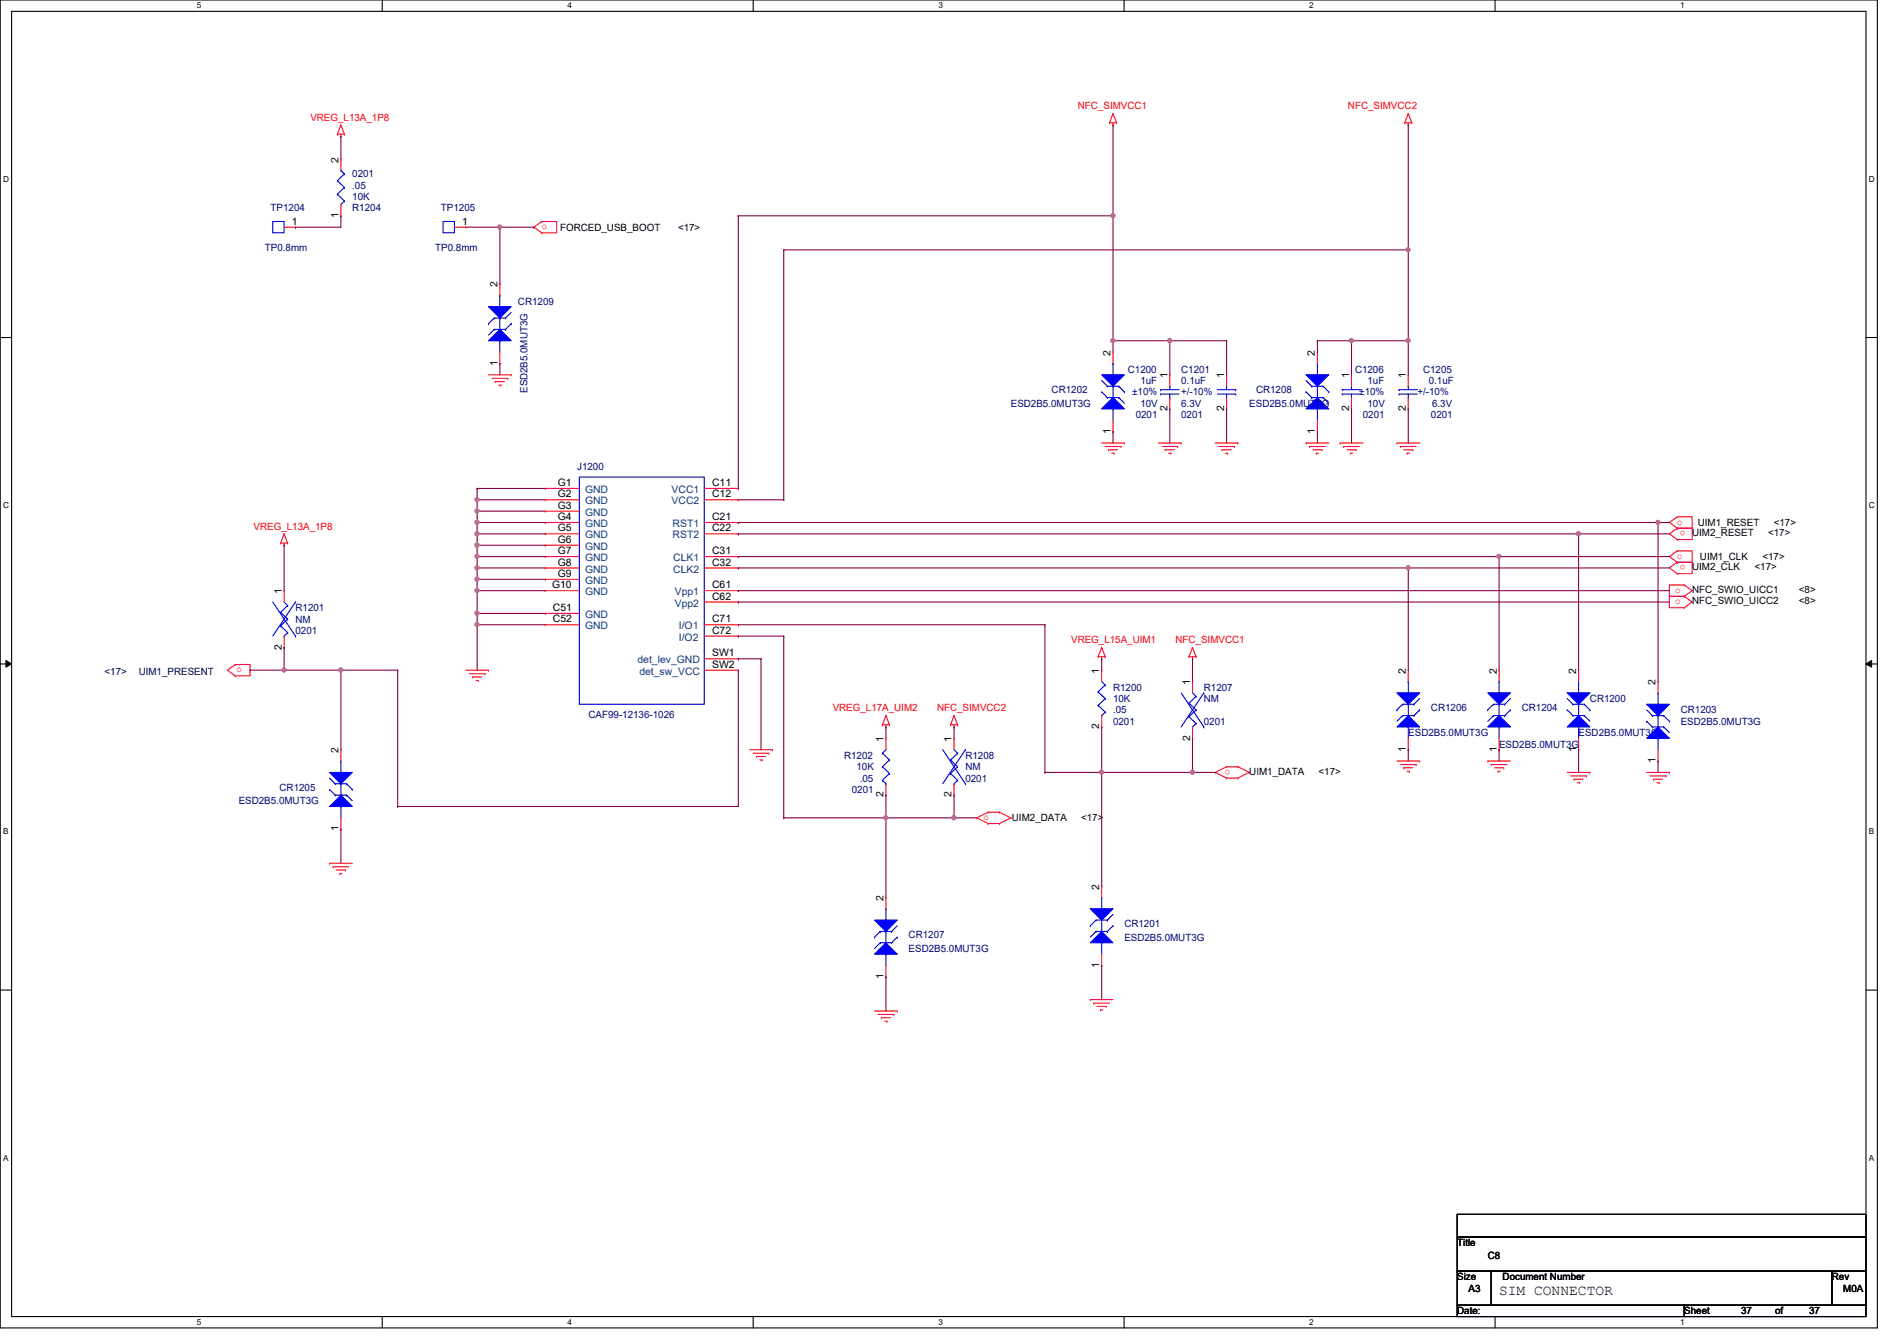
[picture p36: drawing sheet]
<svg xmlns="http://www.w3.org/2000/svg" width="297mm" height="210mm" viewBox="0 0 297 210" stroke-linecap="round" stroke-linejoin="round" font-family="sans-serif">
<defs><g id="words">
<text font-size="2.3" x="234.7" y="202.8">SIM CONNECTOR</text>
<g font-size="1.6" fill="#f00">
<text x="168.8" y="17.1">NFC_SIMVCC1</text>
<text x="211.1" y="17.1">NFC_SIMVCC2</text>
<text x="48.6" y="18.9">VREG_L13A_1P8</text>
<text x="84.8" y="35.9">o</text>
<text x="39.7" y="82.9">VREG_L13A_1P8</text>
<text x="262.6" y="82.1">o</text>
<text x="263.9" y="83.1" transform="rotate(180 263.9 83.1)">o</text>
<text x="262.6" y="87.5">o</text>
<text x="263.9" y="88.5" transform="rotate(180 263.9 88.5)">o</text>
<text x="262.3" y="92.8">o</text>
<text x="262.3" y="94.6">o</text>
<text x="167.7" y="100.7">VREG_L15A_UIM1</text>
<text x="184.1" y="100.7">NFC_SIMVCC1</text>
<text x="37" y="105.2">o</text>
<text x="130.4" y="111.3">VREG_L17A_UIM2</text>
<text x="146.7" y="111.3">NFC_SIMVCC2</text>
<text x="192.6" y="120.5" transform="rotate(180 192.6 120.5)">o</text>
<text x="154" y="128.4">o</text>
</g>
<g font-size="1.6">
<text x="53" y="25.4" transform="rotate(-90 53 25.4)">2</text>
<text x="45.7" y="35.2">1</text>
<text x="53" y="34.1" transform="rotate(-90 53 34.1)">1</text>
<text x="72.4" y="35.2">1</text>
<text x="87.7" y="36.1">FORCED_USB_BOOT</text>
<text x="106.2" y="36.1">&lt;17&gt;</text>
<text x="77.9" y="45" transform="rotate(-90 77.9 45)">2</text>
<text x="77.9" y="57.2" transform="rotate(-90 77.9 57.2)">1</text>
<text x="173.9" y="55.7" transform="rotate(-90 173.9 55.7)">2</text>
<text x="182.8" y="59.2" transform="rotate(-90 182.8 59.2)">1</text>
<text x="191.7" y="59.2" transform="rotate(-90 191.7 59.2)">1</text>
<text x="205.9" y="55.7" transform="rotate(-90 205.9 55.7)">2</text>
<text x="211.2" y="59.2" transform="rotate(-90 211.2 59.2)">1</text>
<text x="220.1" y="59.2" transform="rotate(-90 220.1 59.2)">1</text>
<text x="182.8" y="64.3" transform="rotate(-90 182.8 64.3)">2</text>
<text x="191.7" y="64.3" transform="rotate(-90 191.7 64.3)">2</text>
<text x="211.2" y="64.3" transform="rotate(-90 211.2 64.3)">2</text>
<text x="220.1" y="64.3" transform="rotate(-90 220.1 64.3)">2</text>
<text x="173.9" y="67.9" transform="rotate(-90 173.9 67.9)">1</text>
<text x="205.9" y="67.9" transform="rotate(-90 205.9 67.9)">1</text>
<text x="87.3" y="76.1">G1</text>
<text x="87.3" y="77.9">G2</text>
<text x="111.5" y="77.9">C12</text>
<text x="111.5" y="76.1">C11</text>
<text x="87.3" y="79.6">G3</text>
<text x="87.3" y="81.4">G4</text>
<text x="87.3" y="83.2">G5</text>
<text x="111.5" y="81.4">C21</text>
<text x="111.5" y="83.2">C22</text>
<text x="265" y="83.9">UIM2_RESET</text>
<text x="265.9" y="82.3">UIM1_RESET</text>
<text x="276.9" y="83.9">&lt;17&gt;</text>
<text x="277.7" y="82.3">&lt;17&gt;</text>
<text x="87.3" y="85">G6</text>
<text x="87.3" y="86.7">G7</text>
<text x="87.3" y="88.5">G8</text>
<text x="111.5" y="86.7">C31</text>
<text x="111.5" y="88.5">C32</text>
<text x="265" y="89.3">UIM2_CLK</text>
<text x="266.2" y="87.7">UIM1_CLK</text>
<text x="274.7" y="89.3">&lt;17&gt;</text>
<text x="276" y="87.7">&lt;17&gt;</text>
<text x="44.1" y="93" transform="rotate(-90 44.1 93)">1</text>
<text x="86.4" y="92.1">G10</text>
<text x="86.6" y="95.6">C51</text>
<text x="87.3" y="90.3">G9</text>
<text x="111.5" y="92.1">C61</text>
<text x="111.5" y="93.9">C62</text>
<text x="265" y="92.8">NFC_SWIO_UICC1</text>
<text x="265" y="94.6">NFC_SWIO_UICC2</text>
<text x="281.7" y="92.8">&lt;8&gt;</text>
<text x="281.7" y="94.6">&lt;8&gt;</text>
<text x="44.1" y="101.7" transform="rotate(-90 44.1 101.7)">2</text>
<text x="86.6" y="97.4">C52</text>
<text x="111.5" y="97.4">C71</text>
<text x="111.5" y="99.2">C72</text>
<text x="111.5" y="102.7">SW1</text>
<text x="111.5" y="104.5">SW2</text>
<text x="172.1" y="105.5" transform="rotate(-90 172.1 105.5)">1</text>
<text x="186.3" y="107.2" transform="rotate(-90 186.3 107.2)">1</text>
<text x="220.1" y="105.5" transform="rotate(-90 220.1 105.5)">2</text>
<text x="234.4" y="105.5" transform="rotate(-90 234.4 105.5)">2</text>
<text x="246.8" y="105.5" transform="rotate(-90 246.8 105.5)">2</text>
<text x="259.2" y="107.2" transform="rotate(-90 259.2 107.2)">2</text>
<text x="53" y="117.9" transform="rotate(-90 53 117.9)">2</text>
<text x="138.3" y="116.1" transform="rotate(-90 138.3 116.1)">1</text>
<text x="149" y="116.1" transform="rotate(-90 149 116.1)">1</text>
<text x="172.1" y="114.1" transform="rotate(-90 172.1 114.1)">2</text>
<text x="186.3" y="115.9" transform="rotate(-90 186.3 115.9)">2</text>
<text x="220.1" y="117.7" transform="rotate(-90 220.1 117.7)">1</text>
<text x="234.4" y="117.7" transform="rotate(-90 234.4 117.7)">1</text>
<text x="246.8" y="117.7" transform="rotate(-90 246.8 117.7)">1</text>
<text x="259.2" y="119.5" transform="rotate(-90 259.2 119.5)">1</text>
<text x="138.3" y="124.8" transform="rotate(-90 138.3 124.8)">2</text>
<text x="149" y="124.8" transform="rotate(-90 149 124.8)">2</text>
<text x="195.6" y="121.3">UIM1_DATA</text>
<text x="206.5" y="121.3">&lt;17&gt;</text>
<text x="53" y="130.1" transform="rotate(-90 53 130.1)">1</text>
<text x="158.5" y="128.6">UIM2_DATA</text>
<text x="169.3" y="128.6">&lt;17&gt;</text>
<text x="138.3" y="141" transform="rotate(-90 138.3 141)">2</text>
<text x="172.1" y="139.2" transform="rotate(-90 172.1 139.2)">2</text>
<text x="138.3" y="153.2" transform="rotate(-90 138.3 153.2)">1</text>
<text x="172.1" y="151.5" transform="rotate(-90 172.1 151.5)">1</text>
<text x="228.2" y="195.1">Title</text>
<text x="233" y="197">C8</text>
<text x="228.2" y="200.4">Size</text>
<text x="230" y="202.2">A3</text>
<text x="235.3" y="200.4">Document Number</text>
<text x="286.8" y="200.4">Rev</text>
<text x="288.6" y="202.2">M0A</text>
<text x="228.2" y="205.7">Date:</text>
<text x="263.7" y="205.7">Sheet</text>
<text x="272.6" y="205.7">37</text>
<text x="278" y="205.7">of</text>
<text x="283.3" y="205.7">37</text>
</g>
<g font-size="1.6" fill="#000080">
<text x="55.2" y="29.5">.05</text>
<text x="55.2" y="27.8">0201</text>
<text x="42.4" y="33.1">TP1204</text>
<text x="55.2" y="33.1">R1204</text>
<text x="55.2" y="31.3">10K</text>
<text x="69" y="33.1">TP1205</text>
<text x="41.5" y="39.3">TP0.8mm</text>
<text x="68.2" y="39.3">TP0.8mm</text>
<text x="81.1" y="47.7">CR1209</text>
<text x="176.6" y="58.3">C1200</text>
<text x="185" y="58.3">C1201</text>
<text x="212.2" y="58.3">C1206</text>
<text x="222.8" y="58.3">C1205</text>
<text x="82.6" y="61.5" transform="rotate(-90 82.6 61.5)">ESD2B5.0MUT3G</text>
<text x="158.3" y="63.7">ESD2B5.0MUT3G</text>
<text x="164.7" y="61.6">CR1202</text>
<text x="177.3" y="61.9">±10%</text>
<text x="177.8" y="65.4">0201</text>
<text x="178.6" y="60.1">1uF</text>
<text x="178.6" y="63.7">10V</text>
<text x="185" y="60.1">0.1uF</text>
<text x="185" y="65.4">0201</text>
<text x="185" y="63.7">6.3V</text>
<text x="185" y="61.9">+/-10%</text>
<text x="195.6" y="63.7">ESD2B5.0MUT3G</text>
<text x="196.7" y="61.6">CR1208</text>
<text x="212.8" y="61.9">±10%</text>
<text x="213.4" y="65.4">0201</text>
<text x="214.1" y="60.1">1uF</text>
<text x="214.1" y="63.7">10V</text>
<text x="222" y="61.9">+/-10%</text>
<text x="223.7" y="60.1">0.1uF</text>
<text x="224.1" y="65.4">0201</text>
<text x="224.2" y="63.7">6.3V</text>
<text x="90.4" y="73.6">J1200</text>
<text x="46.3" y="95.7">R1201</text>
<text x="46.3" y="97.5">NM</text>
<text x="46.3" y="99.2">0201</text>
<text x="92.2" y="112.4">CAF99-12136-1026</text>
<text x="174.3" y="108.1">R1200</text>
<text x="174.3" y="109.9">10K</text>
<text x="174.3" y="111.7">.05</text>
<text x="174.3" y="113.5">0201</text>
<text x="188.5" y="108.1">R1207</text>
<text x="188.5" y="109.9">NM</text>
<text x="188.5" y="113.5">0201</text>
<text x="224.1" y="111.3">CR1206</text>
<text x="238.3" y="111.3">CR1204</text>
<text x="249" y="109.9">CR1200</text>
<text x="263.2" y="111.7">CR1203</text>
<text x="263.2" y="113.5">ESD2B5.0MUT3G</text>
<text x="132.2" y="118.8">R1202</text>
<text x="151.2" y="118.8">R1208</text>
<text x="220.5" y="115.2">ESD2B5.0MUT3G</text>
<text x="234.7" y="117">ESD2B5.0MUT3G</text>
<text x="247.2" y="115.2">ESD2B5.0MUT3G</text>
<text x="37.4" y="125.9">ESD2B5.0MUT3G</text>
<text x="43.8" y="123.8">CR1205</text>
<text x="133.4" y="124.1">0201</text>
<text x="134.1" y="120.6">10K</text>
<text x="134.6" y="122.3">.05</text>
<text x="151.2" y="120.6">NM</text>
<text x="151.2" y="122.3">0201</text>
<text x="142.3" y="146.9">CR1207</text>
<text x="142.3" y="149">ESD2B5.0MUT3G</text>
<text x="176.1" y="145.1">CR1201</text>
<text x="176.1" y="147.2">ESD2B5.0MUT3G</text>
</g>
<g font-size="1.6" fill="#004080">
<text x="91.6" y="77.2">GND</text>
<text x="105.2" y="77.2">VCC1</text>
<text x="91.6" y="79">GND</text>
<text x="91.6" y="80.7">GND</text>
<text x="91.6" y="82.5">GND</text>
<text x="105.2" y="79">VCC2</text>
<text x="105.3" y="82.5">RST1</text>
<text x="91.6" y="84.3">GND</text>
<text x="91.6" y="86.1">GND</text>
<text x="91.6" y="87.8">GND</text>
<text x="91.6" y="89.6">GND</text>
<text x="105.3" y="84.3">RST2</text>
<text x="105.4" y="87.8">CLK1</text>
<text x="105.4" y="89.6">CLK2</text>
<text x="91.6" y="91.4">GND</text>
<text x="91.6" y="93.2">GND</text>
<text x="105.7" y="93.2">Vpp1</text>
<text x="105.7" y="95">Vpp2</text>
<text x="91.6" y="96.7">GND</text>
<text x="91.6" y="98.5">GND</text>
<text x="106.3" y="98.5">I/O1</text>
<text x="106.3" y="100.3">I/O2</text>
<text x="99.8" y="103.8">det_lev_GND</text>
<text x="100.1" y="105.6">det_sw_VCC</text>
</g>
<g font-size="1.6" fill="#000040">
<text x="16.4" y="105.6">&lt;17&gt;</text>
<text x="21.7" y="105.6">UIM1_PRESENT</text>
</g>
<g font-size="1.3">
<text x="30.8" y="1.3">5</text>
<text x="88.9" y="1.3">4</text>
<text x="146.9" y="1.3">3</text>
<text x="205" y="1.3">2</text>
<text x="263.1" y="1.3">1</text>
<text x=".5" y="28.4">D</text>
<text x="292.6" y="28.4">D</text>
<text x=".5" y="79.5">C</text>
<text x="292.6" y="79.5">C</text>
<text x=".5" y="130.6">B</text>
<text x="292.6" y="130.6">B</text>
<text x=".5" y="181.7">A</text>
<text x="292.6" y="181.7">A</text>
<text x="30.8" y="207.4">5</text>
<text x="88.9" y="207.4">4</text>
<text x="146.9" y="207.4">3</text>
<text x="205" y="207.4">2</text>
<text x="263.1" y="207.4">1</text>
</g>
</g></defs>
<path d="M0 0h294v207.9h-294zM1.8 1.8h290.4v204.3h-290.4z" fill="none" stroke="#000" stroke-width=".17"/>
<g fill="#fff">
<path d="M30.8 .2h.7v1.4h-.7z"/>
<path d="M30.8 206.2h.7v1.4h-.7z"/>
</g>
<path d="M59.9 0v1.8M59.9 206.1v1.8" fill="none" stroke="#000" stroke-width=".17"/>
<g fill="#fff">
<path d="M88.9 .2h.6v1.4h-.6z"/>
<path d="M88.9 206.2h.6v1.4h-.6z"/>
</g>
<path d="M117.9 0v1.8M117.9 206.1v1.8" fill="none" stroke="#000" stroke-width=".17"/>
<g fill="#fff">
<path d="M146.9 .2h.7v1.4h-.7z"/>
<path d="M146.9 206.2h.7v1.4h-.7z"/>
</g>
<path d="M176 0v1.8M176 206.1v1.8" fill="none" stroke="#000" stroke-width=".17"/>
<g fill="#fff">
<path d="M205 .2h.7v1.4h-.7z"/>
<path d="M205 206.2h.7v1.4h-.7z"/>
</g>
<path d="M234.1 0v1.8M234.1 206.1v1.8" fill="none" stroke="#000" stroke-width=".17"/>
<g fill="#fff">
<path d="M263.1 .2h.7v1.4h-.7z"/>
<path d="M263.1 206.2h.7v1.4h-.7z"/>
<path d="M.5 27.3h.9v1.4h-.9z"/>
<path d="M292.6 27.3h.9v1.4h-.9z"/>
<path d="M.5 78.4h.9v1.4h-.9z"/>
<path d="M292.6 78.4h.9v1.4h-.9z"/>
</g>
<path d="M0 52.8h1.8M292.2 52.8h1.8" fill="none" stroke="#000" stroke-width=".17"/>
<g fill="#fff">
<path d="M.5 129.5h.8v1.4h-.8z"/>
<path d="M292.6 129.5h.9v1.4h-.9z"/>
</g>
<path d="M0 103.9h1.8M292.2 103.9h1.8" fill="none" stroke="#000" stroke-width=".17"/>
<path d="M.9 103.4l.9 .5-.9 .5zM292.2 103.9l.9-.5v1z" fill="#000"/>
<path d="M.9 103.4l.9 .5-.9 .5zM292.2 103.9l.9-.5v1z" fill="none" stroke="#000" stroke-width=".16"/>
<g fill="#fff">
<path d="M.5 180.5h.8v1.4h-.8z"/>
<path d="M292.6 180.5h.9v1.4h-.9z"/>
</g>
<path d="M0 155h1.8M292.2 155h1.8M228.2 190.1h64v3.5h-64zM228.2 193.6h64v5.4h-64zM228.2 199h5.3v5.3h-5.3zM233.5 199h53.3v5.3h-53.3zM286.8 199h5.4v5.3h-5.4zM228.2 204.3h35.5v1.8h-35.5zM263.7 204.3h28.5v1.8h-28.5z" fill="none" stroke="#000" stroke-width=".17"/>
<g fill="none" stroke="#f00" stroke-width=".17">
<path d="M53.4 19.6h.1M53.4 19.6l.5 1.4M53.4 19.6l-.6 1.4M173.7 19.2h.1M173.7 19.2h1.1M174.3 19.6h.1M174.3 17.8h.1M174.3 19.2v.4M174.3 17.8l-.6 1.4M174.3 17.8l.5 1.4M174.8 19.2h.1M220 19.2h.1"/>
<path d="M220 19.2h1.1M220.5 19.6h.1M220.5 17.8h.1M220.5 19.2v.4M220.5 17.8l.6 1.4M220.5 17.8l-.5 1.4M221.1 19.2h.1M44.5 35.6h1.8M46.3 35.6h.1M52.8 21h.1M52.8 21h1.1M53.4 21.3h.1"/>
<path d="M53.4 21v.3M53.9 21h.1M71.2 35.6h1.7M72.9 35.6h.1M84.8 34.7h.1M84.8 36.4h.1M84.8 34.7h2.4v1.7h-2.4M84.8 34.7l-1.2 .9 1.2 .8M76.5 58.7h3.5M77 59.2h2.5M77.6 59.7h.1M77.6 59.7h1.4"/>
<path d="M79.5 59.2h.1M80 58.7h.1M78.1 60.3h.3M78.4 60.3h.1M85.4 76.5h.1M85.4 78.2h.1M85.4 76.5h5.3M85.4 78.2h5.3M110.3 76.5h5.3M110.3 78.2h5.3M115.6 78.2h.1M115.6 76.5h.1"/>
<path d="M172.5 69.3h3.6M173.1 69.9h2.4M173.6 70.4h.1M173.6 70.4h1.4M174.1 71h.4M174.5 71h.1M175.5 69.9h.1M176.1 69.3h.1M181.4 69.3h3.6M181.9 69.9h2.5M182.5 70.4h.1M182.5 70.4h1.4"/>
<path d="M183 71h.3M183.3 71h.1M184.4 69.9h.1M185 69.3h.1M190.3 69.3h3.5M190.8 69.9h2.5M191.3 70.4h.1M191.3 70.4h1.5M191.9 71h.3M192.2 71h.1M193.3 69.9h.1M193.8 69.3h.1"/>
<path d="M204.5 69.3h.1M204.5 69.3h3.6M205.1 69.9h.1M205.1 69.9h2.4M205.6 70.4h1.4M206.1 71h.1M206.1 71h.4M207 70.4h.1M209.8 69.3h.1M209.8 69.3h3.6M210.4 69.9h.1M210.4 69.9h2.4"/>
<path d="M210.9 70.4h1.4M211.5 71h.1M211.5 71h.3M212.3 70.4h.1M218.7 69.3h.1M218.7 69.3h3.6M219.3 69.9h.1M219.3 69.9h2.4M219.8 70.4h1.4M220.3 71h.1M220.3 71h.4M221.2 70.4h.1"/>
<path d="M43.9 85h.1M43.9 85h1.1M44.5 85.3h.1M44.5 83.6h.1M44.5 85v.3M44.5 83.6l.5 1.4M44.5 83.6l-.6 1.4M45 85h.1M85.4 80h.1M85.4 81.8h.1M85.4 83.6h.1M85.4 85.3h.1"/>
<path d="M85.4 87.1h.1M85.4 88.9h.1M85.4 90.7h.1M85.4 92.5h.1M85.4 96h.1M85.4 97.8h.1M85.4 80h5.3M85.4 81.8h5.3M85.4 83.6h5.3M85.4 85.3h5.3M85.4 87.1h5.3M85.4 88.9h5.3"/>
<path d="M85.4 90.7h5.3M85.4 92.5h5.3M85.4 96h5.3M85.4 97.8h5.3M110.3 81.8h5.3M110.3 83.6h5.3M110.3 87.1h5.3M110.3 88.9h5.3M110.3 92.5h5.3M110.3 97.8h5.3M110.3 94.2h5.3M110.3 99.6h5.3"/>
<path d="M115.6 81.8h.1M115.6 83.6h.1M115.6 87.1h.1M115.6 88.9h.1M115.6 92.5h.1M115.6 94.2h.1M115.6 97.8h.1M115.6 99.6h.1M262.6 80.9h.1M262.6 82.7h.1M262.6 80.9h2.4v1.8h-2.4M262.6 86.2h.1"/>
<path d="M262.6 88h.1M262.6 86.2h2.4v1.8h-2.4M262.6 84.5h.1M262.6 82.7h2.4v1.8h-2.4M262.6 89.8h.1M262.6 88h2.4v1.8h-2.4M262.6 80.9l-1.2 .9 1.2 .9M262.6 86.2l-1.2 .9 1.2 .9M262.6 82.7l-1.2 .9 1.2 .9M262.6 88l-1.2 .9 1.2 .9M263.7 91.6h.1M263.7 93.3h.1"/>
<path d="M263.7 91.6h-2.3v1.7h2.3M263.7 95.1h.1M263.7 93.3h-2.3v1.8h2.3M263.7 91.6l1.3 .9-1.3 .8M263.7 93.3l1.3 .9-1.3 .9M36.8 104h.1M36.8 105.8h.1M36.8 104h2.4v1.8h-2.4M36.8 104l-1.2 .9 1.2 .9M72.9 104.9h3.6M73.5 105.5h2.4M74 106h.1"/>
<path d="M74 106h1.4M74.5 106.5h.4M74.9 106.5h.1M75.9 105.5h.1M76.5 104.9h.1M110.3 104.9h5.3M110.3 103.1h5.3M115.6 103.1h.1M115.6 104.9h.1M117.4 117.3h3.5M117.9 117.9h2.5M118.4 118.4h.1"/>
<path d="M118.4 118.4h1.5M119 119h.3M119.3 119h.1M120.4 117.9h.1M120.9 117.3h.1M138.2 113.5h.1M138.2 113.5h1.1M138.7 113.8h.1M138.7 112h.1M138.7 113.5v.3M138.7 112l.6 1.5M138.7 112l-.5 1.5"/>
<path d="M139.3 113.5h.1M148.8 113.5h.1M148.8 113.5h1.1M149.4 113.8h.1M149.4 112h.1M149.4 113.5v.3M149.4 112l.5 1.5M149.4 112l-.6 1.5M149.9 113.5h.1M172 102.8h.1M172 102.8h1.1M172.5 103.1h.1"/>
<path d="M172.5 101.3h.1M172.5 102.8v.3M172.5 101.3l.6 1.5M172.5 101.3l-.5 1.5M173.1 102.8h.1M186.2 102.8h.1M186.2 102.8h1.1M186.7 103.1h.1M186.7 101.3h.1M186.7 102.8v.3M186.7 101.3l.6 1.5M186.7 101.3l-.5 1.5"/>
<path d="M187.3 102.8h.1M218.7 119.1h3.6M219.3 119.7h2.4M221.7 119.7h.1M222.3 119.1h.1M233 119.1h.1M233 119.1h3.5M233.5 119.7h.1M233.5 119.7h2.5M51.6 135.1h.1M51.6 135.1h3.6M52.2 135.7h.1"/>
<path d="M52.2 135.7h2.4M52.7 136.2h1.4M53.2 136.7h.1M53.2 136.7h.3M54.1 136.2h.1M152.9 128h.1M152.9 128l1.8 .9M154.7 127.1h.1M154.7 128.9h.1M154.7 127.1h1.8M154.7 127.1l-1.8 .9M154.7 128.9h1.8"/>
<path d="M156.5 127.1h.1M156.5 128.9h.1M156.5 127.1l1.8 .9M158.3 128h.1M158.3 128l-1.8 .9M190.3 120.9h.1M190.3 120.9l1.8 .9M192.1 121.8h.1M192.1 120h.1M192.1 121.8h1.7M192.1 120l-1.8 .9M192.1 120h1.7"/>
<path d="M193.8 121.8h.1M193.8 120h.1M193.8 120l1.8 .9M195.6 120.9h.1M195.6 120.9l-1.8 .9M219.8 120.2h.1M219.8 120.2h1.4M220.3 120.7h.4M220.7 120.7h.1M234 120.2h1.5M234.6 120.7h.1M234.6 120.7h.3"/>
<path d="M235.5 120.2h.1M245.4 120.9h3.6M246 121.5h2.4M246.5 122h.1M246.5 122h1.4M247 122.5h.4M247.4 122.5h.1M248.4 121.5h.1M249 120.9h.1M257.8 120.9h3.6M258.4 121.5h2.5M258.9 122h.1"/>
<path d="M258.9 122h1.4M259.5 122.5h.3M259.8 122.5h.1M260.9 121.5h.1M261.4 120.9h.1M136.9 158.2h3.6M137.5 158.8h2.5M138 159.3h.1M138 159.3h1.4M138.6 159.9h.3M138.9 159.9h.1M140 158.8h.1"/>
<path d="M140.5 158.2h.1M170.7 156.5h.1M170.7 156.5h3.6M171.3 157h.1M171.3 157h2.4M171.8 157.5h1.4M172.3 158.1h.1M172.3 158.1h.4M173.2 157.5h.1"/>
</g>
<path d="M42.7 34.7h1.8v1.7h-1.8zM69.4 34.7h1.8v1.7h-1.8zM90.7 74.7h19.6v35.5h-19.6z" fill="none" stroke="#00f" stroke-width=".17"/>
<path d="M51.6 126.2l1.8-1.7 1.8 1.7z" fill="#00f"/>
<path d="M51.6 126.2l1.8-1.7 1.8 1.7zM51.6 123.6h.1M51.6 123.6l.9 .9M52.5 124.5h.1M52.5 124.5h1.8M53.4 126.2h.1M53.4 122.7h.1M53.4 122.7v1.8M53.4 126.2v1.8M54.3 124.5h.1M54.3 124.5l.9 .8" fill="none" stroke="#00f" stroke-width=".17"/>
<path d="M51.6 120.9h3.6l-1.8 1.8z" fill="#00f"/>
<g fill="none" stroke="#00f" stroke-width=".17">
<path d="M181.7 61h.1M181.7 61.7h.1M181.7 61h2.9M181.7 61.7h2.9M183.2 60.5h.1M183.2 62.2h.1M183.2 60.5v.5M183.2 61.7v.5M42.7 94.2l3.6 5.4M43.9 95.8h.1M43.9 98h.1M43.9 95.8l1.1 1.1"/>
<path d="M43.9 98l1.1 1M44.5 99.6h.1M44.5 94.2l.5 .6M45 94.8h.1M45 96.9h.1M45 99h.1M45 94.8l-1.1 1M45 96.9l-1.1 1.1M45 99l-.5 .6M46.3 94.2h.1M46.3 99.6h.1M46.3 94.2l-3.6 5.4"/>
<path d="M53.4 119.1h.1M53.4 119.1v1.8M51.6 120.9h3.6l-1.8 1.8zM51.6 121.8l.9 .9M52.5 122.7h.1M52.5 122.7h1.8M54.3 122.7h.1M54.3 122.7l.9 .9M55.2 123.6h.1"/>
</g>
<path d="M183.2 58.7h.1M183.2 58.7v1.8M183.2 64h.1M183.2 62.2v1.8M44.5 92.5h.1M44.5 92.5v1.7M44.5 99.6v1.7M44.5 101.3h.1M53.4 117.3h.1M53.4 117.3v1.8M53.4 129.8h.1M53.4 128v1.8" fill="none" stroke="#f00" stroke-width=".17"/>
<path d="M204.5 64l1.8-1.8 1.8 1.8z" fill="#00f"/>
<path d="M204.5 64l1.8-1.8 1.8 1.8zM204.5 61.3h.1M204.5 61.3l.9 .9M205.4 62.2h.1M205.4 62.2h1.8M206.3 64h.1M206.3 60.5h.1M206.3 60.5v1.7M206.3 64v1.8M207.2 62.2h.1M207.2 62.2l.9 .9" fill="none" stroke="#00f" stroke-width=".17"/>
<path d="M204.5 58.7h3.6l-1.8 1.8z" fill="#00f"/>
<g fill="none" stroke="#00f" stroke-width=".17">
<path d="M204.5 58.7h3.6l-1.8 1.8zM204.5 59.6l.9 .9M206.3 56.9h.1M206.3 56.9v1.8M205.4 60.5h.1M205.4 60.5h1.8M207.2 60.5h.1M207.2 60.5l.9 .8M208.1 61.3h.1M210.2 61h.1M210.2 61.7h.1M210.2 61h2.9"/>
<path d="M210.2 61.7h2.9M211.6 60.5h.1M211.6 62.2h.1M211.6 60.5v.5M211.6 61.7v.5M172 108.3h.1M172 110.4h.1M172 108.3l1.1 1M172 110.4l1.1 1.1M172.5 112h.1M172.5 106.7l.6 .5M173.1 107.2h.1"/>
<path d="M173.1 109.3h.1M173.1 111.5h.1M173.1 107.2l-1.1 1.1M173.1 109.3l-1.1 1.1M173.1 111.5l-.6 .5"/>
</g>
<path d="M206.3 55.1h.1M206.3 55.1v1.8M211.6 58.7h.1M211.6 58.7v1.8M206.3 67.6h.1M206.3 65.8v1.8M211.6 64h.1M211.6 62.2v1.8M172.5 104.9h.1M172.5 113.8h.1M172.5 104.9v1.8M172.5 112v1.8" fill="none" stroke="#f00" stroke-width=".17"/>
<path d="M172.5 145.8l1.8 1.8h-3.6z" fill="#00f"/>
<path d="M171.6 145.8h.1M171.6 145.8l-.9 .9M171.6 145.8h1.8M172.5 145.8l1.8 1.8h-3.6zM172.5 147.6h.1M172.5 144h.1M172.5 144v1.8M172.5 147.6v1.8M173.4 145.8h.1M174.3 144.9h.1M174.3 144.9l-.9 .9" fill="none" stroke="#00f" stroke-width=".17"/>
<path d="M170.7 142.2h3.6l-1.8 1.8z" fill="#00f"/>
<g fill="none" stroke="#00f" stroke-width=".17">
<path d="M219.1 61h.1M219.1 61.7h.1M219.1 61h2.9M219.1 61.7h2.9M220.5 60.5h.1M220.5 62.2h.1M220.5 60.5v.5M220.5 61.7v.5M170.7 142.2h3.6l-1.8 1.8zM170.7 144.9h.1M171.6 144h.1M171.6 144h1.8"/>
<path d="M171.6 144l-.9 .9M172.5 140.5h.1M172.5 140.5v1.7M173.4 144h.1M174.3 143.1l-.9 .9"/>
</g>
<path d="M220.5 58.7h.1M220.5 58.7v1.8M220.5 64h.1M220.5 62.2v1.8M172.5 138.7h.1M172.5 138.7v1.8M172.5 151.1h.1M172.5 149.4v1.7" fill="none" stroke="#f00" stroke-width=".17"/>
<path d="M78.3 51.6l1.7 1.7h-3.5z" fill="#00f"/>
<path d="M77.4 51.6h.1M77.4 51.6l-.9 .9M77.4 51.6h1.8M78.3 51.6l1.7 1.7h-3.5zM78.3 53.3h.1M78.3 49.8h.1M78.3 49.8v1.8M78.3 53.3v1.8M79.2 51.6h.1M80 50.7h.1M80 50.7l-.8 .9" fill="none" stroke="#00f" stroke-width=".17"/>
<path d="M76.5 48h3.5l-1.7 1.8z" fill="#00f"/>
<g fill="none" stroke="#00f" stroke-width=".17">
<path d="M76.5 48h3.5l-1.7 1.8zM76.5 50.7h.1M77.4 49.8h.1M77.4 49.8h1.8M77.4 49.8l-.9 .9M78.3 46.2h.1M78.3 46.2v1.8M79.2 49.8h.1M80 48.9l-.8 .9M147.6 117.3l3.6 5.4M148.8 119h.1M148.8 119l1.1 1"/>
<path d="M149.4 117.3l.5 .6M149.9 117.9h.1M149.9 117.9l-1.1 1.1M151.2 117.3h.1M151.2 117.3l-3.6 5.4M148.8 121.1h.1M148.8 121.1l1.1 1M149.4 122.7h.1M149.9 120h.1M149.9 122.1h.1M149.9 120l-1.1 1.1M149.9 122.1l-.5 .6"/>
<path d="M151.2 122.7h.1"/>
</g>
<path d="M78.3 56.9h.1M78.3 44.4h.1M78.3 44.4v1.8M78.3 55.1v1.8M149.4 115.6h.1M149.4 115.6v1.7M149.4 124.5h.1M149.4 122.7v1.8" fill="none" stroke="#f00" stroke-width=".17"/>
<path d="M234.7 112l1.8 1.8h-3.5z" fill="#00f"/>
<path d="M233.8 112h.1M233.8 112l-.8 .9M233.8 112h1.8M234.7 112l1.8 1.8h-3.5zM234.7 113.8h.1M234.7 110.2h.1M234.7 110.2v1.8M234.7 113.8v1.8M235.6 112h.1M236.5 111.1h.1M236.5 111.1l-.9 .9" fill="none" stroke="#00f" stroke-width=".17"/>
<path d="M233 108.5h3.5l-1.8 1.7z" fill="#00f"/>
<g fill="none" stroke="#00f" stroke-width=".17">
<path d="M190.6 61h2.9M190.6 61.7h2.9M192.1 60.5h.1M192.1 62.2h.1M192.1 60.5v.5M192.1 61.7v.5M193.5 61h.1M193.5 61.7h.1M138.2 117.9h.1M138.2 117.9l1.1 1.1M138.7 117.3l-.5 .6M139.3 119h.1"/>
<path d="M139.3 119l-1.1 1M233 108.5h3.5l-1.8 1.7zM233 111.1h.1M233.8 110.2h.1M233.8 110.2h1.8M233.8 110.2l-.8 .9M234.7 106.7h.1M234.7 106.7v1.8M235.6 110.2h.1M236.5 109.3l-.9 .9M138.2 120h.1M138.2 122.1h.1"/>
<path d="M138.2 120l1.1 1.1M138.2 122.1l.5 .6M138.7 122.7h.1M139.3 121.1h.1M139.3 121.1l-1.1 1"/>
</g>
<path d="M192.1 58.7h.1M192.1 58.7v1.8M192.1 64h.1M192.1 62.2v1.8M138.7 115.6h.1M138.7 115.6v1.7M234.7 117.3h.1M234.7 104.9h.1M234.7 104.9v1.8M234.7 115.6v1.7M138.7 124.5h.1M138.7 122.7v1.8" fill="none" stroke="#f00" stroke-width=".17"/>
<path d="M245.4 113.8l1.8-1.8 1.8 1.8z" fill="#00f"/>
<path d="M245.4 113.8l1.8-1.8 1.8 1.8zM245.4 111.1h.1M245.4 111.1l.9 .9M246.3 112h.1M246.3 112h1.8M247.2 113.8h.1M247.2 110.2h.1M247.2 110.2v1.8M247.2 113.8v1.8M248.1 112h.1M248.1 112l.9 .9" fill="none" stroke="#00f" stroke-width=".17"/>
<path d="M245.4 108.5h3.6l-1.8 1.7z" fill="#00f"/>
<path d="M245.4 108.5h3.6l-1.8 1.7zM245.4 109.3l.9 .9M246.3 110.2h.1M246.3 110.2h1.8M247.2 106.7h.1M247.2 106.7v1.8M248.1 110.2h.1M248.1 110.2l.9 .9M249 111.1h.1" fill="none" stroke="#00f" stroke-width=".17"/>
<path d="M247.2 117.3h.1M247.2 104.9h.1M247.2 104.9v1.8M247.2 115.6v1.7" fill="none" stroke="#f00" stroke-width=".17"/>
<path d="M138.7 147.6l1.8 1.8h-3.6z" fill="#00f"/>
<path d="M137.8 147.6h.1M137.8 147.6l-.9 .9M137.8 147.6h1.8M138.7 147.6l1.8 1.8h-3.6zM138.7 149.4h.1M138.7 145.8h.1M138.7 145.8v1.8M138.7 149.4v1.7M139.6 147.6h.1M140.5 146.7h.1M140.5 146.7l-.9 .9" fill="none" stroke="#00f" stroke-width=".17"/>
<path d="M136.9 144h3.6l-1.8 1.8z" fill="#00f"/>
<path d="M136.9 144h3.6l-1.8 1.8zM136.9 146.7h.1M137.8 145.8h.1M137.8 145.8h1.8M137.8 145.8l-.9 .9M138.7 142.2h.1M138.7 142.2v1.8M139.6 145.8h.1M140.5 144.9l-.9 .9" fill="none" stroke="#00f" stroke-width=".17"/>
<path d="M138.7 152.9h.1M138.7 140.5h.1M138.7 140.5v1.7M138.7 151.1v1.8" fill="none" stroke="#f00" stroke-width=".17"/>
<path d="M172.5 64l1.8-1.8 1.8 1.8z" fill="#00f"/>
<path d="M172.5 64l1.8-1.8 1.8 1.8zM172.5 61.3h.1M172.5 61.3l.9 .9M173.4 62.2h.1M173.4 62.2h1.8M174.3 64h.1M174.3 60.5h.1M174.3 60.5v1.7M174.3 64v1.8M175.2 62.2h.1M175.2 62.2l.9 .9" fill="none" stroke="#00f" stroke-width=".17"/>
<path d="M172.5 58.7h3.6l-1.8 1.8z" fill="#00f"/>
<path d="M172.5 58.7h3.6l-1.8 1.8zM172.5 59.6l.9 .9M174.3 56.9h.1M174.3 56.9v1.8M173.4 60.5h.1M173.4 60.5h1.8M175.2 60.5h.1M175.2 60.5l.9 .8M176.1 61.3h.1" fill="none" stroke="#00f" stroke-width=".17"/>
<path d="M174.3 55.1h.1M174.3 55.1v1.8M174.3 67.6h.1M174.3 65.8v1.8" fill="none" stroke="#f00" stroke-width=".17"/>
<path d="M257.8 115.6l1.8-1.8 1.8 1.8z" fill="#00f"/>
<path d="M257.8 115.6l1.8-1.8 1.8 1.8zM257.8 112.9h.1M257.8 112.9l.9 .9M258.7 113.8h.1M258.7 113.8h1.8M259.6 115.6h.1M259.6 112h.1M259.6 112v1.8M259.6 115.6v1.7M260.5 113.8h.1M260.5 113.8l.9 .9" fill="none" stroke="#00f" stroke-width=".17"/>
<path d="M257.8 110.2h3.6l-1.8 1.8z" fill="#00f"/>
<g fill="none" stroke="#00f" stroke-width=".17">
<path d="M52.8 30.4h.1M52.8 28.3h.1M52.8 30.4l1.1 1.1M52.8 28.3l1.1 1M53.4 26.7h.1M53.4 26.7l.5 .5M53.9 31.5h.1M53.9 29.3h.1M53.9 27.2h.1M53.9 31.5l-.5 .5M53.9 29.3l-1.1 1.1M53.9 27.2l-1.1 1.1"/>
<path d="M185 108.5l3.5 5.3M186.2 110.1h.1M186.2 112.2h.1M186.2 110.1l1.1 1M186.2 112.2l1.1 1M186.7 113.8h.1M186.7 108.5l.6 .5M187.3 109h.1M187.3 111.1h.1M187.3 113.2h.1M187.3 109l-1.1 1.1M187.3 111.1l-1.1 1.1"/>
<path d="M187.3 113.2l-.6 .6M188.5 108.5h.1M188.5 113.8h.1M188.5 108.5l-3.5 5.3M257.8 110.2h3.6l-1.8 1.8zM257.8 111.1l.9 .9M258.7 112h.1M258.7 112h1.8M259.6 108.5h.1M259.6 108.5v1.7M260.5 112h.1M260.5 112l.9 .9"/>
<path d="M261.4 112.9h.1"/>
</g>
<path d="M53.4 33.8h.1M53.4 24.9h.1M53.4 24.9v1.8M53.4 32v1.8M186.7 106.7h.1M186.7 115.6h.1M186.7 106.7v1.8M186.7 113.8v1.8M259.6 119.1h.1M259.6 106.7h.1M259.6 106.7v1.8M259.6 117.3v1.8" fill="none" stroke="#f00" stroke-width=".17"/>
<path d="M220.5 112l1.8 1.8h-3.6z" fill="#00f"/>
<path d="M219.6 112h.1M219.6 112l-.9 .9M219.6 112h1.8M220.5 112l1.8 1.8h-3.6zM220.5 113.8h.1M220.5 110.2h.1M220.5 110.2v1.8M220.5 113.8v1.8M221.4 112h.1M222.3 111.1h.1M222.3 111.1l-.9 .9" fill="none" stroke="#00f" stroke-width=".17"/>
<path d="M218.7 108.5h3.6l-1.8 1.7z" fill="#00f"/>
<path d="M218.7 108.5h3.6l-1.8 1.7zM218.7 111.1h.1M219.6 110.2h.1M219.6 110.2h1.8M219.6 110.2l-.9 .9M220.5 106.7h.1M220.5 106.7v1.8M221.4 110.2h.1M222.3 109.3l-.9 .9" fill="none" stroke="#00f" stroke-width=".17"/>
<path d="M220.5 117.3h.1M220.5 104.9h.1M220.5 104.9v1.8M220.5 115.6v1.7" fill="none" stroke="#f00" stroke-width=".17"/>
<path d="M259.6 81.8h.1M259.6 81.8h1.8M259.6 81.8v24.9M259.6 119.1h.1M259.6 119.1v1.8M53.4 129.8h.1M53.4 129.8v5.3" fill="none" stroke="#800040" stroke-width=".17"/>
<circle cx="259.6" cy="81.8" r=".32" fill="#f0f"/>
<circle cx="259.6" cy="81.8" r=".32" fill="none" stroke="#f0f" stroke-width=".17"/>
<path d="M53.4 21.3h.1M53.4 21.3v3.6M53.4 104.9h.1M53.4 104.9v12.4M234.7 117.3h.1M234.7 117.3v1.8" fill="none" stroke="#800040" stroke-width=".17"/>
<circle cx="53.4" cy="104.9" r=".32" fill="#f0f"/>
<circle cx="53.4" cy="104.9" r=".32" fill="none" stroke="#f0f" stroke-width=".17"/>
<path d="M183.2 53.3h.1M183.2 53.3v5.4M174.3 67.6h.1M174.3 67.6v1.7M183.2 64h.1M183.2 64v5.3M192.1 64h.1M192.1 64v5.3M39.2 104.9h.1M39.2 104.9h5.3" fill="none" stroke="#800040" stroke-width=".17"/>
<circle cx="183.1" cy="53.3" r=".32" fill="#f0f"/>
<circle cx="183.1" cy="53.3" r=".32" fill="none" stroke="#f0f" stroke-width=".17"/>
<g fill="none" stroke="#800040" stroke-width=".17">
<path d="M183.2 53.3h.1M183.2 53.3h8.9M192.1 53.3h.1M192.1 53.3v5.4M206.3 53.3h.1M206.3 53.3h5.3M206.3 53.3v1.8M220.5 53.3h.1M220.5 53.3v5.4M206.3 67.6h.1M206.3 67.6v1.7M211.6 64h.1"/>
<path d="M211.6 64v5.3M220.5 64h.1M220.5 64v5.3"/>
</g>
<circle cx="220.5" cy="53.3" r=".32" fill="#f0f"/>
<circle cx="220.5" cy="53.3" r=".32" fill="none" stroke="#f0f" stroke-width=".17"/>
<path d="M211.6 53.3h.1M211.6 53.3v5.4" fill="none" stroke="#800040" stroke-width=".17"/>
<circle cx="211.6" cy="53.3" r=".32" fill="#f0f"/>
<circle cx="211.6" cy="53.3" r=".32" fill="none" stroke="#f0f" stroke-width=".17"/>
<g fill="none" stroke="#800040" stroke-width=".17">
<path d="M46.3 35.6h.1M53.4 33.8h.1M53.4 33.8v1.8h-7.1M211.6 53.3h.1M211.6 53.3h8.9M172.5 113.8h.1M172.5 103.1h.1M172.5 103.1v1.8M172.5 113.8v24.9M220.5 117.3h.1M220.5 117.3v1.8M172.5 120.9h.1"/>
<path d="M172.5 120.9h14.2M138.7 152.9h.1M138.7 152.9v5.3M172.5 151.1h.1M172.5 151.1v5.4"/>
</g>
<circle cx="186.7" cy="120.9" r=".32" fill="#f0f"/>
<circle cx="186.7" cy="120.9" r=".32" fill="none" stroke="#f0f" stroke-width=".17"/>
<circle cx="172.5" cy="120.9" r=".32" fill="#f0f"/>
<circle cx="172.5" cy="120.9" r=".32" fill="none" stroke="#f0f" stroke-width=".17"/>
<path d="M174.3 53.3h.1M174.3 53.3h8.9M174.3 53.3v1.8" fill="none" stroke="#800040" stroke-width=".17"/>
<circle cx="174.3" cy="53.3" r=".32" fill="#f0f"/>
<circle cx="174.3" cy="53.3" r=".32" fill="none" stroke="#f0f" stroke-width=".17"/>
<path d="M220.5 19.6h.1M220.5 19.6v19.5M247.2 83.6h.1M247.2 83.6h14.2M247.2 83.6v21.3M138.7 124.5h.1M138.7 128h.1M138.7 124.5v16M138.7 128h10.7" fill="none" stroke="#800040" stroke-width=".17"/>
<circle cx="149.4" cy="128" r=".32" fill="#f0f"/>
<circle cx="149.4" cy="128" r=".32" fill="none" stroke="#f0f" stroke-width=".17"/>
<circle cx="138.7" cy="128" r=".32" fill="#f0f"/>
<circle cx="138.7" cy="128" r=".32" fill="none" stroke="#f0f" stroke-width=".17"/>
<g fill="none" stroke="#800040" stroke-width=".17">
<path d="M115.6 92.5h.1M115.6 81.8h.1M115.6 83.6h.1M115.6 92.5h145.8M115.6 81.8h144M115.6 83.6h131.6M138.7 113.8h.1M138.7 113.8v1.8M149.4 113.8h.1M149.4 113.8v1.8M186.7 115.6h.1M186.7 103.1h.1"/>
<path d="M186.7 103.1v3.6M186.7 115.6v5.3M247.2 117.3h.1M247.2 117.3v3.6M122.7 128h.1M122.7 128h16M149.4 124.5h.1M149.4 128h.1M149.4 128h3.5M149.4 124.5v3.5M186.7 120.9h.1M186.7 120.9h3.6"/>
</g>
<circle cx="247.2" cy="83.5" r=".32" fill="#f0f"/>
<circle cx="247.2" cy="83.5" r=".32" fill="none" stroke="#f0f" stroke-width=".17"/>
<path d="M115.6 87.1h.1M115.6 87.1h119.1" fill="none" stroke="#800040" stroke-width=".17"/>
<circle cx="234.7" cy="87.1" r=".32" fill="#f0f"/>
<circle cx="234.7" cy="87.1" r=".32" fill="none" stroke="#f0f" stroke-width=".17"/>
<path d="M115.6 88.9h.1M115.6 88.9h104.9M234.7 87.1h.1M234.7 87.1v17.8M234.7 87.1h26.7" fill="none" stroke="#800040" stroke-width=".17"/>
<circle cx="220.5" cy="88.9" r=".32" fill="#f0f"/>
<circle cx="220.5" cy="88.9" r=".32" fill="none" stroke="#f0f" stroke-width=".17"/>
<g fill="none" stroke="#800040" stroke-width=".17">
<path d="M174.3 19.6h.1M174.3 19.6v14.2h-58.7M115.6 33.8h.1M115.6 94.2h.1M115.6 97.8h.1M115.6 99.6h.1M115.6 94.2h145.8M115.6 97.8h48M115.6 99.6h7.1M122.7 99.6h.1M122.7 99.6v28.4M163.6 97.8h.1"/>
<path d="M163.6 97.8v23.1M220.5 88.9h.1M220.5 88.9v16M220.5 88.9h40.9M53.4 104.9h.1M53.4 104.9h8.9M163.6 120.9h.1M163.6 120.9h8.9"/>
</g>
<circle cx="174.3" cy="33.8" r=".32" fill="#f0f"/>
<circle cx="174.3" cy="33.8" r=".32" fill="none" stroke="#f0f" stroke-width=".17"/>
<path d="M122.7 39.1h97.8M174.3 33.8h.1M174.3 33.8v19.5M220.5 39.1h.1" fill="none" stroke="#800040" stroke-width=".17"/>
<circle cx="220.5" cy="39.1" r=".32" fill="#f0f"/>
<circle cx="220.5" cy="39.1" r=".32" fill="none" stroke="#f0f" stroke-width=".17"/>
<path d="M72.9 35.6h5.4M78.3 35.6h.1M220.5 39.1h.1M220.5 39.1v14.2" fill="none" stroke="#800040" stroke-width=".17"/>
<circle cx="78.2" cy="35.5" r=".32" fill="#f0f"/>
<circle cx="78.2" cy="35.5" r=".32" fill="none" stroke="#f0f" stroke-width=".17"/>
<path d="M44.5 101.3h.1M44.5 101.3v3.6" fill="none" stroke="#800040" stroke-width=".17"/>
<circle cx="44.5" cy="104.9" r=".32" fill="#f0f"/>
<circle cx="44.5" cy="104.9" r=".32" fill="none" stroke="#f0f" stroke-width=".17"/>
<g fill="none" stroke="#800040" stroke-width=".17">
<path d="M74.7 76.5h.1M74.7 78.2h.1M74.7 76.5v1.7M74.7 76.5h10.7M74.7 78.2h10.7M44.5 85.3h.1M44.5 85.3v7.2M44.5 104.9h.1M44.5 104.9h8.9M62.3 104.9h.1M62.3 104.9v21.3M115.6 103.1h.1"/>
<path d="M115.6 104.9h.1M115.6 103.1h3.6M115.6 104.9v21.3h-53.3M119.2 103.1h.1M119.2 103.1v14.2M62.3 126.2h.1"/>
</g>
<circle cx="74.7" cy="78.2" r=".32" fill="#f0f"/>
<circle cx="74.7" cy="78.2" r=".32" fill="none" stroke="#f0f" stroke-width=".17"/>
<path d="M74.7 78.2h.1M74.7 78.2v1.8M74.7 80h.1M74.7 80h10.7" fill="none" stroke="#800040" stroke-width=".17"/>
<circle cx="74.7" cy="80" r=".32" fill="#f0f"/>
<circle cx="74.7" cy="80" r=".32" fill="none" stroke="#f0f" stroke-width=".17"/>
<path d="M74.7 80h.1M74.7 81.8h.1M74.7 80v1.8M74.7 81.8h10.7" fill="none" stroke="#800040" stroke-width=".17"/>
<circle cx="74.7" cy="81.8" r=".32" fill="#f0f"/>
<circle cx="74.7" cy="81.8" r=".32" fill="none" stroke="#f0f" stroke-width=".17"/>
<path d="M74.7 81.8h.1M74.7 83.6h.1M74.7 81.8v1.8M74.7 83.6h10.7" fill="none" stroke="#800040" stroke-width=".17"/>
<circle cx="74.7" cy="83.5" r=".32" fill="#f0f"/>
<circle cx="74.7" cy="83.5" r=".32" fill="none" stroke="#f0f" stroke-width=".17"/>
<path d="M74.7 83.6h.1M74.7 85.3h.1M74.7 83.6v1.7M74.7 85.3h10.7" fill="none" stroke="#800040" stroke-width=".17"/>
<circle cx="74.7" cy="85.3" r=".32" fill="#f0f"/>
<circle cx="74.7" cy="85.3" r=".32" fill="none" stroke="#f0f" stroke-width=".17"/>
<path d="M74.7 85.3h.1M74.7 87.1h.1M74.7 85.3v1.8M74.7 87.1h10.7" fill="none" stroke="#800040" stroke-width=".17"/>
<circle cx="74.7" cy="87.1" r=".32" fill="#f0f"/>
<circle cx="74.7" cy="87.1" r=".32" fill="none" stroke="#f0f" stroke-width=".17"/>
<path d="M74.7 87.1h.1M74.7 88.9h.1M74.7 87.1v1.8M74.7 88.9h10.7" fill="none" stroke="#800040" stroke-width=".17"/>
<circle cx="74.7" cy="88.9" r=".32" fill="#f0f"/>
<circle cx="74.7" cy="88.9" r=".32" fill="none" stroke="#f0f" stroke-width=".17"/>
<path d="M74.7 88.9h.1M74.7 90.7h.1M74.7 88.9v1.8M74.7 90.7h10.7" fill="none" stroke="#800040" stroke-width=".17"/>
<circle cx="74.7" cy="90.7" r=".32" fill="#f0f"/>
<circle cx="74.7" cy="90.7" r=".32" fill="none" stroke="#f0f" stroke-width=".17"/>
<path d="M74.7 90.7h.1M74.7 92.5h.1M74.7 90.7v1.8M74.7 92.5h10.7" fill="none" stroke="#800040" stroke-width=".17"/>
<circle cx="74.7" cy="92.4" r=".32" fill="#f0f"/>
<circle cx="74.7" cy="92.4" r=".32" fill="none" stroke="#f0f" stroke-width=".17"/>
<path d="M74.7 92.5h.1M74.7 96h.1M74.7 92.5v3.5M74.7 96h10.7" fill="none" stroke="#800040" stroke-width=".17"/>
<circle cx="74.7" cy="96" r=".32" fill="#f0f"/>
<circle cx="74.7" cy="96" r=".32" fill="none" stroke="#f0f" stroke-width=".17"/>
<path d="M74.7 96h.1M74.7 97.8h.1M74.7 96v1.8M74.7 97.8h10.7" fill="none" stroke="#800040" stroke-width=".17"/>
<circle cx="74.7" cy="97.8" r=".32" fill="#f0f"/>
<circle cx="74.7" cy="97.8" r=".32" fill="none" stroke="#f0f" stroke-width=".17"/>
<g fill="none" stroke="#800040" stroke-width=".17">
<path d="M78.3 35.6h.1M78.3 35.6v8.8M78.3 35.6h5.3M83.6 35.6h.1M115.6 33.8h.1M115.6 33.8v42.7M122.7 39.1h.1M122.7 39.1v39.1M78.3 56.9h.1M78.3 56.9v1.8M115.6 78.2h7.1M122.7 78.2h.1"/>
<path d="M74.7 97.8h.1M74.7 97.8v7.1"/>
</g>
<circle cx="259.6" cy="81.8" r=".32" fill="#f0f"/>
<circle cx="259.6" cy="81.8" r=".32" fill="none" stroke="#f0f" stroke-width=".17"/>
<circle cx="53.4" cy="104.9" r=".32" fill="#f0f"/>
<circle cx="53.4" cy="104.9" r=".32" fill="none" stroke="#f0f" stroke-width=".17"/>
<circle cx="183.1" cy="53.3" r=".32" fill="#f0f"/>
<circle cx="183.1" cy="53.3" r=".32" fill="none" stroke="#f0f" stroke-width=".17"/>
<circle cx="220.5" cy="53.3" r=".32" fill="#f0f"/>
<circle cx="220.5" cy="53.3" r=".32" fill="none" stroke="#f0f" stroke-width=".17"/>
<circle cx="211.6" cy="53.3" r=".32" fill="#f0f"/>
<circle cx="211.6" cy="53.3" r=".32" fill="none" stroke="#f0f" stroke-width=".17"/>
<circle cx="186.7" cy="120.9" r=".32" fill="#f0f"/>
<circle cx="186.7" cy="120.9" r=".32" fill="none" stroke="#f0f" stroke-width=".17"/>
<circle cx="172.5" cy="120.9" r=".32" fill="#f0f"/>
<circle cx="172.5" cy="120.9" r=".32" fill="none" stroke="#f0f" stroke-width=".17"/>
<circle cx="174.3" cy="53.3" r=".32" fill="#f0f"/>
<circle cx="174.3" cy="53.3" r=".32" fill="none" stroke="#f0f" stroke-width=".17"/>
<circle cx="149.4" cy="128" r=".32" fill="#f0f"/>
<circle cx="149.4" cy="128" r=".32" fill="none" stroke="#f0f" stroke-width=".17"/>
<circle cx="138.7" cy="128" r=".32" fill="#f0f"/>
<circle cx="138.7" cy="128" r=".32" fill="none" stroke="#f0f" stroke-width=".17"/>
<circle cx="247.2" cy="83.5" r=".32" fill="#f0f"/>
<circle cx="247.2" cy="83.5" r=".32" fill="none" stroke="#f0f" stroke-width=".17"/>
<circle cx="234.7" cy="87.1" r=".32" fill="#f0f"/>
<circle cx="234.7" cy="87.1" r=".32" fill="none" stroke="#f0f" stroke-width=".17"/>
<circle cx="220.5" cy="88.9" r=".32" fill="#f0f"/>
<circle cx="220.5" cy="88.9" r=".32" fill="none" stroke="#f0f" stroke-width=".17"/>
<circle cx="174.3" cy="33.8" r=".32" fill="#f0f"/>
<circle cx="174.3" cy="33.8" r=".32" fill="none" stroke="#f0f" stroke-width=".17"/>
<circle cx="220.5" cy="39.1" r=".32" fill="#f0f"/>
<circle cx="220.5" cy="39.1" r=".32" fill="none" stroke="#f0f" stroke-width=".17"/>
<circle cx="78.2" cy="35.5" r=".32" fill="#f0f"/>
<circle cx="78.2" cy="35.5" r=".32" fill="none" stroke="#f0f" stroke-width=".17"/>
<circle cx="44.5" cy="104.9" r=".32" fill="#f0f"/>
<circle cx="44.5" cy="104.9" r=".32" fill="none" stroke="#f0f" stroke-width=".17"/>
<circle cx="74.7" cy="78.2" r=".32" fill="#f0f"/>
<circle cx="74.7" cy="78.2" r=".32" fill="none" stroke="#f0f" stroke-width=".17"/>
<circle cx="74.7" cy="80" r=".32" fill="#f0f"/>
<circle cx="74.7" cy="80" r=".32" fill="none" stroke="#f0f" stroke-width=".17"/>
<circle cx="74.7" cy="81.8" r=".32" fill="#f0f"/>
<circle cx="74.7" cy="81.8" r=".32" fill="none" stroke="#f0f" stroke-width=".17"/>
<circle cx="74.7" cy="83.5" r=".32" fill="#f0f"/>
<circle cx="74.7" cy="83.5" r=".32" fill="none" stroke="#f0f" stroke-width=".17"/>
<circle cx="74.7" cy="85.3" r=".32" fill="#f0f"/>
<circle cx="74.7" cy="85.3" r=".32" fill="none" stroke="#f0f" stroke-width=".17"/>
<circle cx="74.7" cy="87.1" r=".32" fill="#f0f"/>
<circle cx="74.7" cy="87.1" r=".32" fill="none" stroke="#f0f" stroke-width=".17"/>
<circle cx="74.7" cy="88.9" r=".32" fill="#f0f"/>
<circle cx="74.7" cy="88.9" r=".32" fill="none" stroke="#f0f" stroke-width=".17"/>
<circle cx="74.7" cy="90.7" r=".32" fill="#f0f"/>
<circle cx="74.7" cy="90.7" r=".32" fill="none" stroke="#f0f" stroke-width=".17"/>
<circle cx="74.7" cy="92.4" r=".32" fill="#f0f"/>
<circle cx="74.7" cy="92.4" r=".32" fill="none" stroke="#f0f" stroke-width=".17"/>
<circle cx="74.7" cy="96" r=".32" fill="#f0f"/>
<circle cx="74.7" cy="96" r=".32" fill="none" stroke="#f0f" stroke-width=".17"/>
<circle cx="74.7" cy="97.8" r=".32" fill="#f0f"/>
<circle cx="74.7" cy="97.8" r=".32" fill="none" stroke="#f0f" stroke-width=".17"/>
<use href="#words"/>
</svg>
